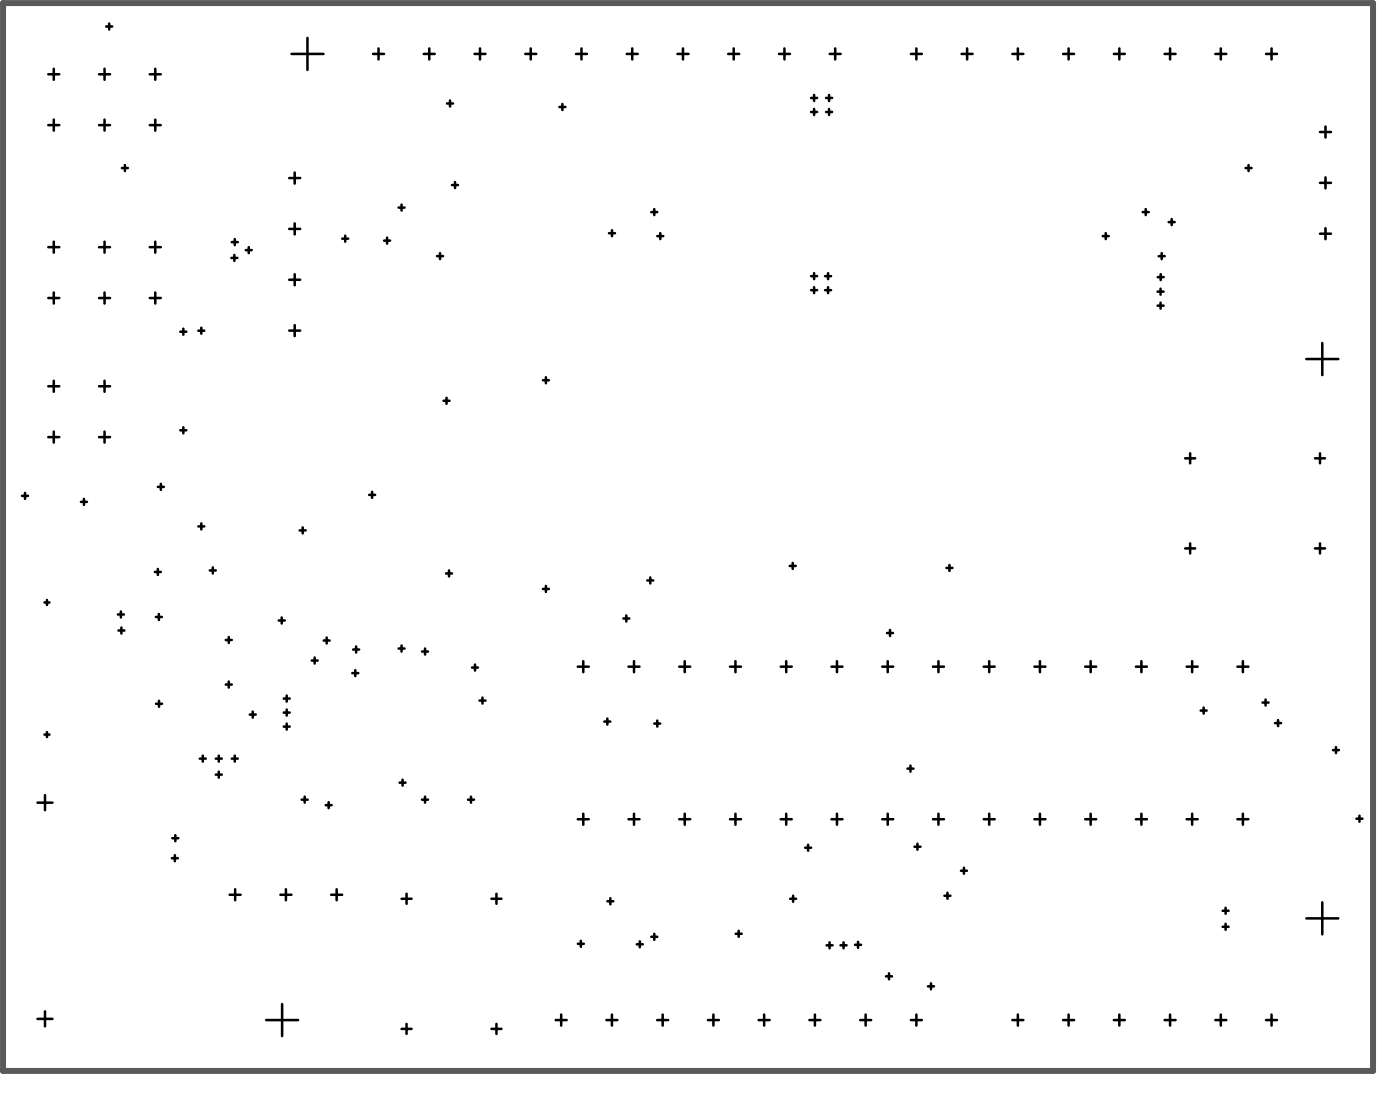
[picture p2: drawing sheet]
<svg xmlns="http://www.w3.org/2000/svg" width="233mm" height="183mm" viewBox="0 0 233 183" stroke-linecap="round" stroke-linejoin="round" font-family="sans-serif">
<path d="M.5 .5h228.2v177.7h-228.2z" fill="none" stroke="#5a5a5a" stroke-width="1"/>
<g fill="none" stroke="#000" stroke-width=".42">
<path d="M8 12.4h1.9M9 11.4v1.9M9 19.9v1.8M16.5 12.4h1.8M17.4 11.4v1.9M17.4 19.9v1.8M17.7 4.4h1M18.2 3.9v1M24.9 12.4h1.9M25.9 11.4v1.9M25.9 19.9v1.8M48.6 9h5.3"/>
<path d="M51.2 6.3v5.3M62.1 9h1.9M63 8.1v1.8M70.6 9h1.8M71.5 8.1v1.8M74.5 17.2h1M75 16.7v1M79 9h1.9M80 8.1v1.8M87.5 9h1.8M88.4 8.1v1.8M93.2 17.8h1"/>
<path d="M93.7 17.3v1M95.9 9h1.9M96.9 8.1v1.8M104.4 9h1.8M105.3 8.1v1.8M112.8 9h1.9M113.8 8.1v1.8M121.3 9h1.8M122.2 8.1v1.8M129.7 9h1.9M130.7 8.1v1.8M135.1 18.6h1"/>
<path d="M135.1 16.3h1M135.6 15.8v1M135.6 18.1v1M137.6 18.6h1M137.6 16.3h1M138.1 15.8v1M138.1 18.1v1M138.2 9h1.8M139.1 8.1v1.8M151.7 9h1.8M152.6 8.1v1.8M160.2 9h1.8"/>
<path d="M161.1 8.1v1.8M168.6 9h1.9M169.5 8.1v1.8M177.1 9h1.8M178 8.1v1.8M185.5 9h1.9M186.4 8.1v1.8M194 9h1.8M194.9 8.1v1.8M202.4 9h1.9M203.3 8.1v1.8M210.9 9h1.8"/>
<path d="M211.8 8.1v1.8M8 20.8h1.9M16.5 20.8h1.8M20.3 28h1M20.8 27.5v1M24.9 20.8h1.9M39.1 39.8v1M48.2 38.1h1.8M48.2 29.6h1.8M49.1 28.7v1.9M49.1 37.2v1.8M57 39.7h1"/>
<path d="M57.5 39.2v1M64.5 39.5v1M66.4 34.5h1M66.9 34v1M75.3 30.8h1M75.8 30.3v1M101.4 38.8h1M101.9 38.3v1M108.5 35.3h1M109 34.8v1M109.5 39.3h1M110 38.8v1"/>
<path d="M183.7 39.3h1M184.2 38.8v1M190.3 35.3h1M190.8 34.8v1M194.7 37h1M195.2 36.5v1M207.5 28h1M208 27.5v1M219.9 38.9h1.8M219.9 30.4h1.8M219.9 22h1.8M220.8 21.1v1.8"/>
<path d="M220.8 29.5v1.9M220.8 38v1.8M8 49.6h1.9M8 41.1h1.9M9 40.2v1.9M9 48.7v1.8M16.5 49.6h1.8M16.5 41.1h1.8M17.4 40.2v1.9M17.4 48.7v1.8M24.9 49.6h1.9M24.9 41.1h1.9"/>
<path d="M25.9 40.2v1.9M25.9 48.7v1.8M30 55.2h1M30.5 54.7v1M33 55h1M33.5 54.5v1M38.5 42.9h1M38.6 40.3h1M39 42.4v1M40.9 41.6h1M41.4 41.1v1M48.2 55h1.8"/>
<path d="M48.2 46.6h1.8M49.1 45.6v1.9M49.1 54.1v1.8M64 40h1M72.8 42.6h1M73.3 42.1v1M135.1 48.3h1M135.1 46h1M135.6 45.5v1M135.6 47.8v1M137.4 48.3h1M137.4 46h1"/>
<path d="M137.9 45.5v1M137.9 47.8v1M192.8 50.9h1M192.8 48.5h1M192.8 46.1h1M193 42.6h1M193.3 48v1M193.3 50.4v1M193.3 45.6v1M193.5 42.1v1M217.6 59.8h5.3M220.2 57.1v5.3"/>
<path d="M8 72.7h1.9M8 64.3h1.9M9 63.4v1.8M9 71.8v1.9M16.5 72.7h1.8M16.5 64.3h1.8M17.4 63.4v1.8M17.4 71.8v1.9M30 71.6h1M30.5 71.1v1M73.9 66.7h1M74.4 66.2v1"/>
<path d="M90.4 63.3h1M90.9 62.8v1M197.4 76.3h1.7M198.2 75.4v1.7M219 76.3h1.7M219.9 75.4v1.7M3.7 82.5h1M4.2 82v1M7.8 99.9v.8M13.5 83.5h1M14 83v1M25.8 95.2h1"/>
<path d="M26.3 81h1M26.3 94.7v1M26.8 80.5v1M33 87.6h1M33.5 87.1v1M34.9 94.9h1M35.4 94.4v1M49.9 88.3h1M50.4 87.8v1M61.5 82.4h1M62 81.9v1M74.3 95.4h1"/>
<path d="M74.8 94.9v1M90.4 98h1M90.9 97.5v1M107.8 96.6h1M108.3 96.1v1M131.5 94.2h1M132 93.7v1M157.6 94.5h1M158.1 94v1M197.4 91.3h1.7M198.2 90.4v1.7M219 91.3h1.7"/>
<path d="M219.9 90.4v1.7M7.4 100.3h.8M19.6 102.3h1M19.7 104.9h1M20.1 101.8v1M20.2 104.4v1M26 102.7h1M26 117.1h1M26.5 102.2v1M26.5 116.6v1M37.6 113.9h1M37.6 106.5h1"/>
<path d="M38.1 106v1M38.1 113.4v1M41.6 118.9h1M42.1 118.4v1M46.4 103.3h1M46.9 102.8v1M47.3 118.6h1M47.3 116.3h1M47.8 115.8v1M47.8 118.1v1M51.9 109.9h1M52.4 109.4v1"/>
<path d="M53.9 106.6h1M54.4 106.1v1M58.7 112h1M58.8 108.1h1M59.2 111.5v1M59.3 107.6v1M66.4 107.9h1M66.9 107.4v1M70.3 108.4h1M70.8 107.9v1M78.6 111.1h1M79.1 110.6v1"/>
<path d="M79.9 116.6h1M80.4 116.1v1M96.2 111h1.9M97.1 110v1.9M101.2 119.6v1M103.8 102.9h1M104.3 102.4v1M104.7 111h1.8M105.6 110v1.9M109.5 119.9v1M113.1 111h1.9M114.1 110v1.9"/>
<path d="M121.6 111h1.8M122.5 110v1.9M130 111h1.9M131 110v1.9M138.5 111h1.8M139.4 110v1.9M146.9 111h1.9M147.7 105.4h1M147.9 110v1.9M148.2 104.9v.9M155.4 111h1.8M156.3 110v1.9"/>
<path d="M163.8 111h1.9M164.8 110v1.9M172.3 111h1.8M173.2 110v1.9M180.7 111h1.9M181.7 110v1.9M189.2 111h1.8M190.1 110v1.9M197.7 111h1.8M198.6 110v1.9M200 118.3h1M200.5 117.8v1"/>
<path d="M206.1 111h1.8M207 110v1.9M210.3 116.9h1M210.8 116.4v1M212.9 119.8v1M6.2 133.6h2.5M7.4 122.3h.8M7.5 132.3v2.5M7.8 121.8v.9M28.7 139.5h1M29.2 139v1M33.3 126.3h1"/>
<path d="M33.8 125.8v1M35.9 126.3h1M35.9 128.9h1M36.4 125.8v1M36.4 128.4v1M38.6 126.3h1M39.1 125.8v1M47.3 120.9h1M47.8 120.4v1M50.3 133.1h.9M50.8 132.6v1M54.2 134h1"/>
<path d="M54.7 133.5v1M66.6 130.3h1M67.1 129.8v1M70.3 133.1h1M70.8 132.6v1M78 133.1h.9M78.4 132.6v1M96.2 136.3h1.9M97.1 135.4v1.9M100.7 120.1h1M104.7 136.3h1.8M105.6 135.4v1.9"/>
<path d="M109 120.4h1M113.1 136.3h1.9M114.1 135.4v1.9M121.6 136.3h1.8M122.5 135.4v1.9M130 136.3h1.9M131 135.4v1.9M138.5 136.3h1.8M139.4 135.4v1.9M146.9 136.3h1.9M147.9 135.4v1.9M151.2 127.9h1"/>
<path d="M151.7 127.4v1M155.4 136.3h1.8M156.3 135.4v1.9M163.8 136.3h1.9M164.8 135.4v1.9M172.3 136.3h1.8M173.2 135.4v1.9M180.7 136.3h1.9M181.7 135.4v1.9M189.2 136.3h1.8M190.1 135.4v1.9M197.7 136.3h1.8"/>
<path d="M198.6 135.4v1.9M206.1 136.3h1.8M207 135.4v1.9M212.4 120.3h1M222 124.8h1M222.5 124.3v1M225.9 136.3h1M226.4 135.8v1M28.6 142.8h1M29.1 142.3v1M38.3 148.9h1.8M39.2 148v1.8"/>
<path d="M46.7 148.9h1.8M47.6 148v1.8M55.2 148.9h1.8M56.1 148v1.8M66.9 149.6h1.7M67.7 148.7v1.7M81.9 149.6h1.6M82.7 148.7v1.7M96.3 157.1h.9M96.8 156.6v1M101.2 150h1M101.7 149.5v1"/>
<path d="M106.1 157.2h1M106.6 156.7v1M108.5 155.9h1M109 155.4v1M122.5 155.4h1M123 154.9v1M131.6 149.6h1M132.1 149.1v1M134.1 141.1h1M134.6 140.6v1M137.7 157.3h1M138.2 156.8v1"/>
<path d="M140 157.3h1M140.5 156.8v1M142.4 157.2h1M142.9 156.7v1M152.3 140.9h1M152.8 140.4v1M157.3 149.1h1M157.8 148.6v1M160.1 144.9h1M160.6 144.4v1M203.6 151.6h1M203.6 154.2h1"/>
<path d="M204.1 151.1v1M204.1 153.7v1M217.6 152.8h5.3M220.2 150.2v5.3M6.2 169.6h2.5M7.5 168.3v2.5M44.3 169.8h5.4M47 167.1v5.3M66.9 171.2h1.7M67.7 170.4v1.7M81.9 171.2h1.6M82.7 170.4v1.7"/>
<path d="M92.6 169.8h1.8M93.5 168.9v1.8M101 169.8h1.8M101.9 168.9v1.8M109.5 169.8h1.8M110.4 168.9v1.8M117.9 169.8h1.8M118.8 168.9v1.8M126.4 169.8h1.8M127.3 168.9v1.8M134.8 169.8h1.8M135.7 168.9v1.8"/>
<path d="M143.3 169.8h1.8M144.2 168.9v1.8M147.6 162.5h1M148.1 162v1M151.7 169.8h1.8M152.6 168.9v1.8M154.6 164.2h1M155.1 163.7v1M168.6 169.8h1.9M169.5 168.9v1.8M177.1 169.8h1.8M178 168.9v1.8"/>
<path d="M185.5 169.8h1.9M186.4 168.9v1.8M194 169.8h1.8M194.9 168.9v1.8M202.4 169.8h1.9M203.3 168.9v1.8M210.9 169.8h1.8M211.8 168.9v1.8"/>
</g>
</svg>
